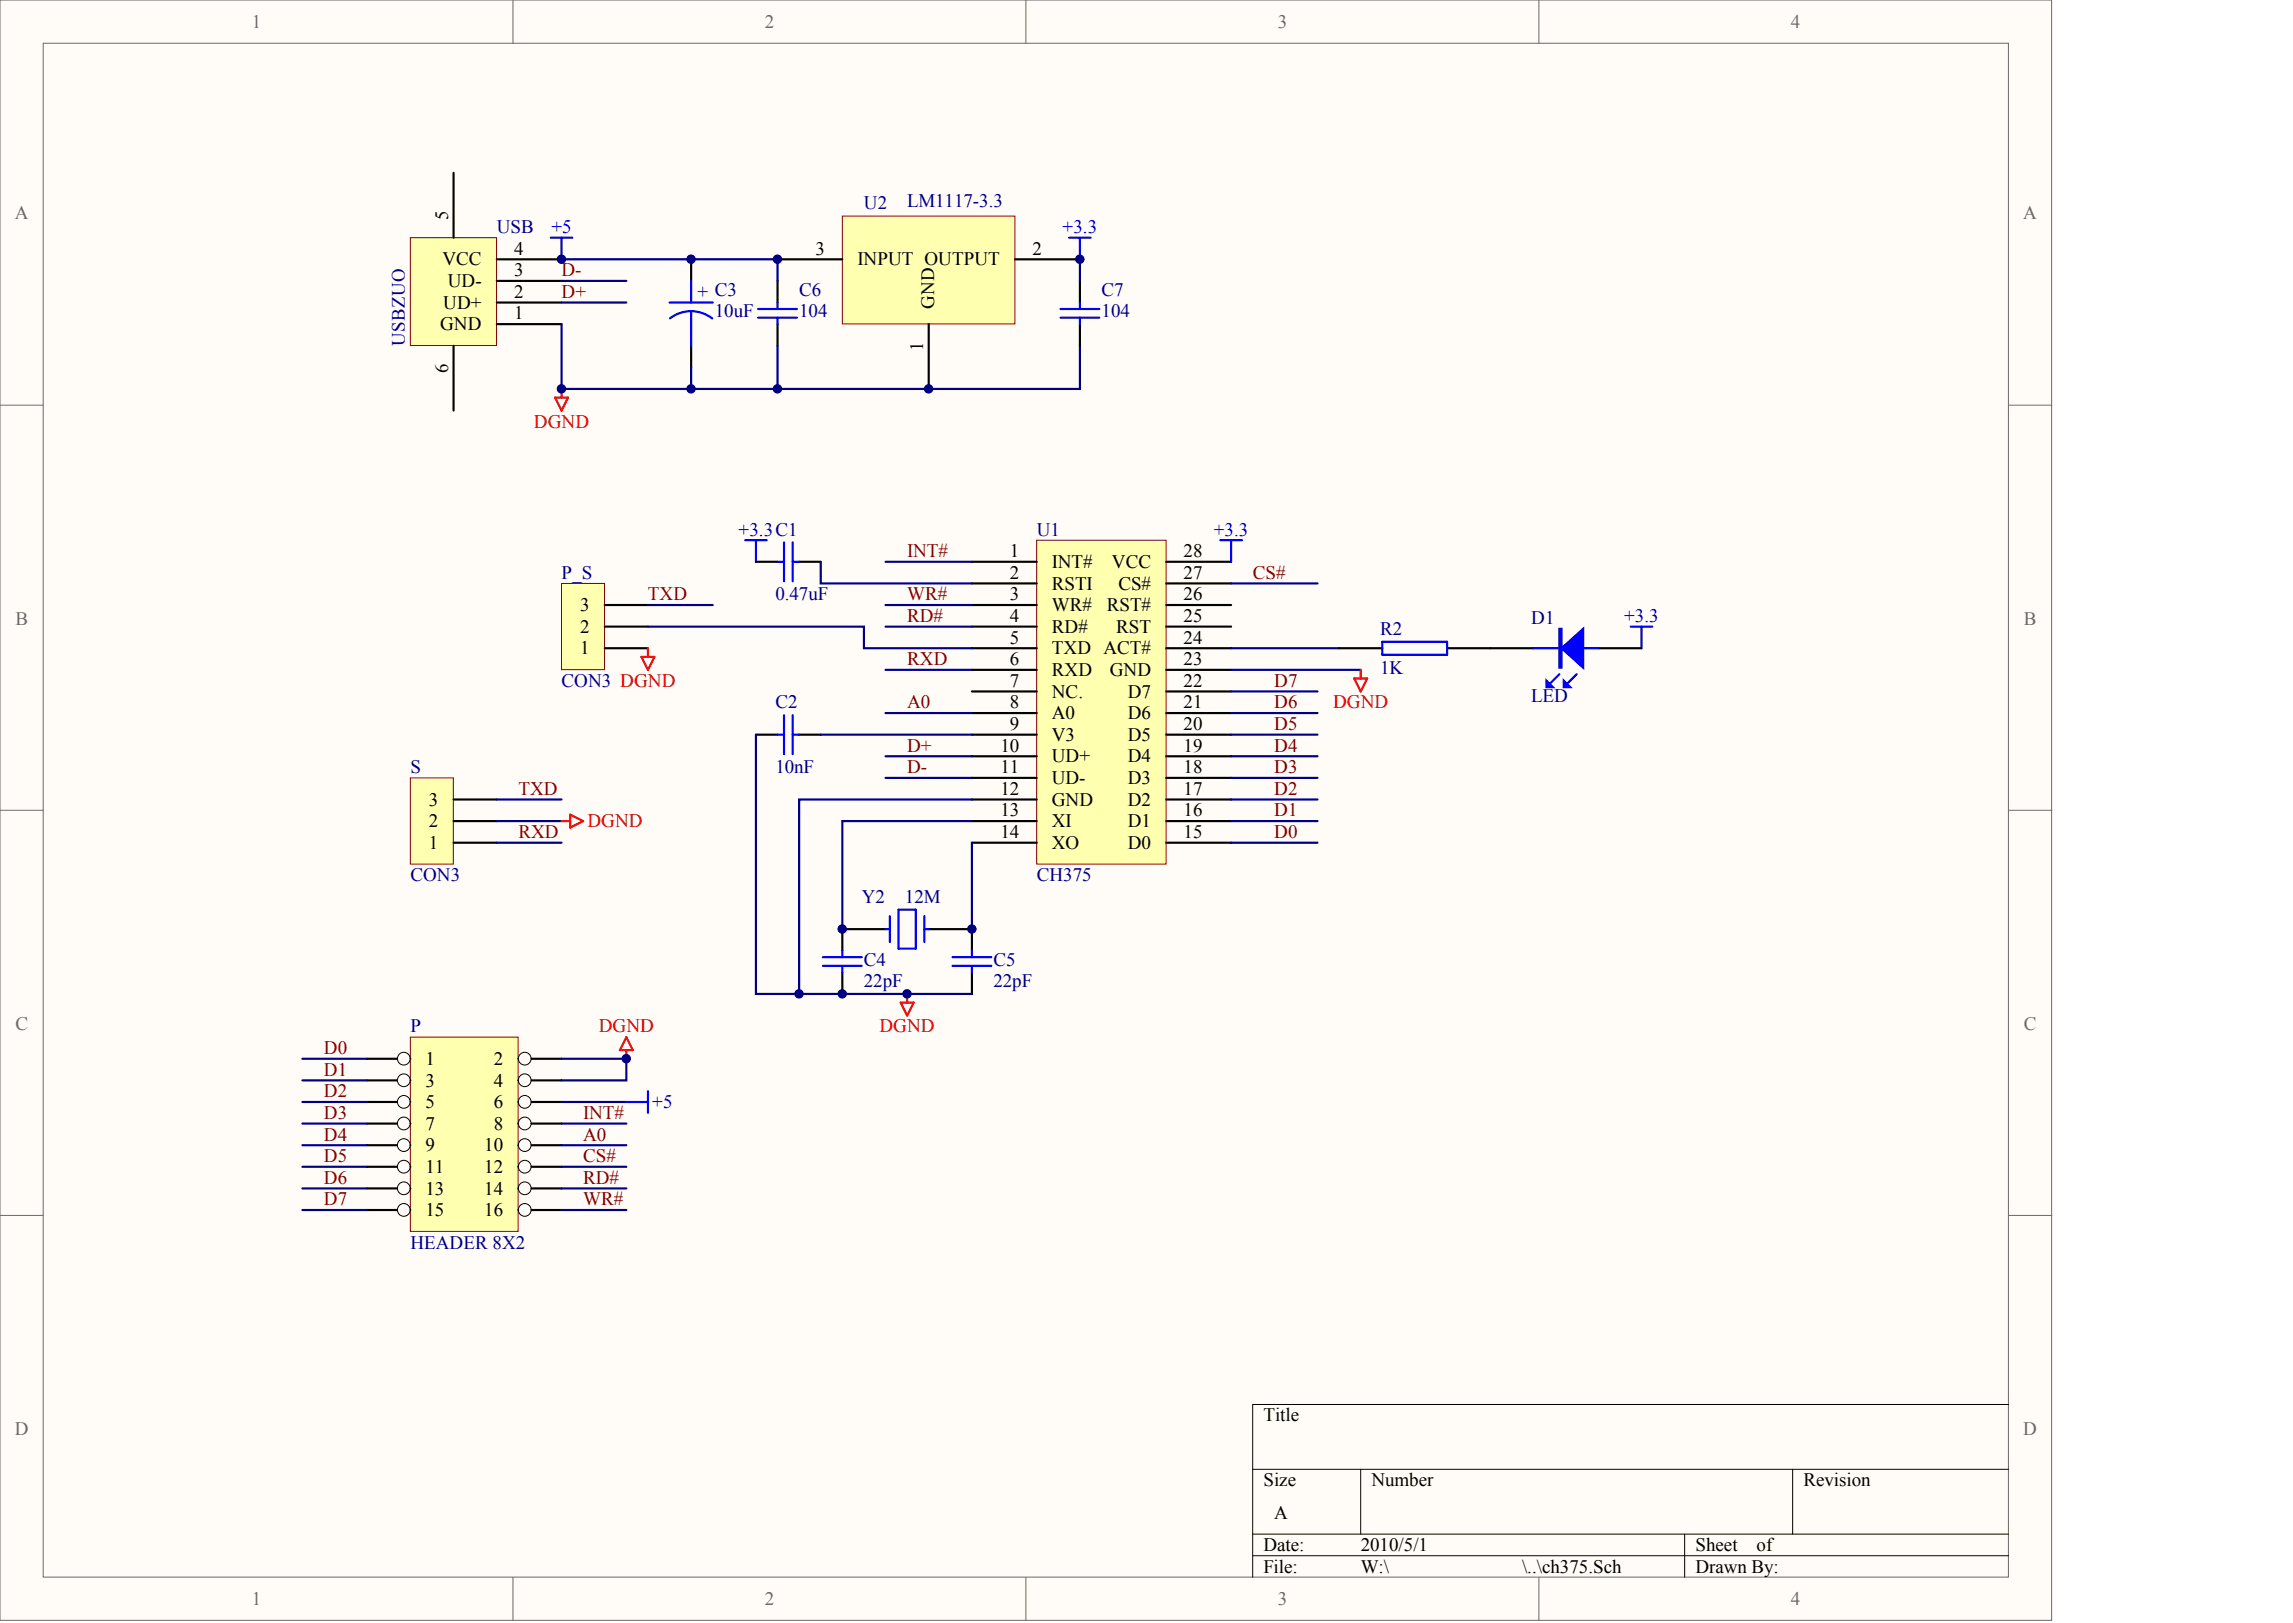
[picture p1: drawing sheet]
<svg xmlns="http://www.w3.org/2000/svg" width="840mm" height="594mm" viewBox="0 0 840 594" stroke-linecap="round" stroke-linejoin="round" font-family="sans-serif">
<defs><g id="words">
<g font-size="7" fill="#696969">
<text x="92.2" y="10.2">1</text>
<text x="280" y="10.2">2</text>
<text x="467.9" y="10.2">3</text>
<text x="655.7" y="10.2">4</text>
<text x="5.4" y="80.3">A</text>
<text x="740.9" y="80.3">A</text>
<text x="5.6" y="228.6">B</text>
<text x="741.1" y="228.6">B</text>
<text x="5.6" y="376.9">C</text>
<text x="741.1" y="376.9">C</text>
<text x="5.4" y="525.2">D</text>
<text x="740.9" y="525.2">D</text>
<text x="92.2" y="587.5">1</text>
<text x="280" y="587.5">2</text>
<text x="467.9" y="587.5">3</text>
<text x="655.7" y="587.5">4</text>
</g>
<g font-size="7" fill="#000080">
<text x="316.3" y="76.6">U2</text>
<text x="332.2" y="75.8">LM1117-3.3</text>
<text x="181.9" y="85.3">USB</text>
<text x="255.4" y="109">+ C3</text>
<text x="292.6" y="108.2">C6</text>
<text x="403.3" y="108.2">C7</text>
<text x="261.8" y="116.1">10uF</text>
<text x="292.6" y="116.1">104</text>
<text x="403.3" y="116.1">104</text>
<text x="379.6" y="196">U1</text>
<text x="205.6" y="211.8">P_S</text>
<text x="283.9" y="219.8">0.47uF</text>
<text x="505.4" y="232.4">R2</text>
<text x="560.7" y="228.5">D1</text>
<text x="205.6" y="251.4">CON3 DGND</text>
<text x="505.4" y="246.6">1K</text>
<text x="560.7" y="256.9">LED</text>
<text x="283.9" y="259.3">C2</text>
<text x="150.3" y="283">S</text>
<text x="283.9" y="283">10nF</text>
<text x="150.3" y="322.6">CON3</text>
<text x="379.6" y="322.6">CH375</text>
<text x="315.5" y="330.5">Y2</text>
<text x="331.4" y="330.5">12M</text>
<text x="316.3" y="353.4">C4</text>
<text x="363.8" y="353.4">C5</text>
<text x="316.3" y="361.3">22pF</text>
<text x="363.8" y="361.3">22pF</text>
<text x="150.3" y="377.9">P</text>
<text x="150.3" y="457">HEADER 8X2</text>
</g>
<g font-size="7" fill="#00f">
<text x="201.9" y="85.3">+5</text>
<text x="389.1" y="85.3">+3.3</text>
<text x="270.5" y="196">+3.3C1</text>
<text x="444.5" y="196">+3.3</text>
<text x="594.7" y="227.7">+3.3</text>
<text x="238.8" y="405.6">+5</text>
</g>
<g font-size="7">
<text x="188.2" y="93.2">4</text>
<text x="298.6" y="93.2">3</text>
<text x="378" y="93.2">2</text>
<text x="162" y="97.2">VCC</text>
<text x="188.2" y="101.1">3</text>
<text x="314" y="97.2">INPUT OUTPUT</text>
<text x="164" y="105.1">UD-</text>
<text x="162.3" y="113">UD+</text>
<text x="188.2" y="109">2</text>
<text x="188.2" y="116.9">1</text>
<text x="161.2" y="120.9">GND</text>
<text x="369.8" y="203.9">1</text>
<text x="433.4" y="203.9">28</text>
<text x="385.1" y="207.9">INT#</text>
<text x="407.1" y="207.9">VCC</text>
<text x="369.8" y="211.8">2</text>
<text x="385.1" y="215.8">RSTI</text>
<text x="409.5" y="215.8">CS#</text>
<text x="433.4" y="211.8">27</text>
<text x="369.8" y="219.8">3</text>
<text x="433.4" y="219.8">26</text>
<text x="212.4" y="223.7">3</text>
<text x="369.8" y="227.7">4</text>
<text x="385.1" y="223.7">WR#</text>
<text x="405.2" y="223.7">RST#</text>
<text x="433.4" y="227.7">25</text>
<text x="212.4" y="231.6">2</text>
<text x="385.1" y="231.6">RD#</text>
<text x="408.7" y="231.6">RST</text>
<text x="212.4" y="239.5">1</text>
<text x="369.8" y="235.6">5</text>
<text x="385.1" y="239.5">TXD ACT#</text>
<text x="433.4" y="235.6">24</text>
<text x="369.8" y="243.5">6</text>
<text x="433.4" y="243.5">23</text>
<text x="369.8" y="251.4">7</text>
<text x="385.1" y="247.4">RXD</text>
<text x="406.3" y="247.4">GND</text>
<text x="433.4" y="251.4">22</text>
<text x="385.1" y="255.3">NC.</text>
<text x="413" y="255.3">D7</text>
<text x="369.8" y="259.3">8</text>
<text x="385.1" y="263.3">A0</text>
<text x="413" y="263.3">D6</text>
<text x="433.4" y="259.3">21</text>
<text x="369.8" y="267.2">9</text>
<text x="433.4" y="267.2">20</text>
<text x="366.3" y="275.1">10</text>
<text x="385.1" y="271.2">V3</text>
<text x="413" y="271.2">D5</text>
<text x="433.4" y="275.1">19</text>
<text x="385.1" y="279.1">UD+</text>
<text x="413" y="279.1">D4</text>
<text x="366.3" y="283">11</text>
<text x="385.1" y="287">UD-</text>
<text x="413" y="287">D3</text>
<text x="433.4" y="283">18</text>
<text x="366.3" y="290.9">12</text>
<text x="433.4" y="290.9">17</text>
<text x="157.1" y="294.9">3</text>
<text x="366.3" y="298.8">13</text>
<text x="385.1" y="294.9">GND</text>
<text x="413" y="294.9">D2</text>
<text x="433.4" y="298.8">16</text>
<text x="157.1" y="302.8">2</text>
<text x="385.1" y="302.8">XI</text>
<text x="413" y="302.8">D1</text>
<text x="157.1" y="310.7">1</text>
<text x="366.3" y="306.8">14</text>
<text x="385.1" y="310.7">XO</text>
<text x="413" y="310.7">D0</text>
<text x="433.4" y="306.8">15</text>
<text x="155.8" y="389.8">1</text>
<text x="180.8" y="389.8">2</text>
<text x="155.8" y="397.7">3</text>
<text x="180.8" y="397.7">4</text>
<text x="155.8" y="405.6">5</text>
<text x="180.8" y="405.6">6</text>
<text x="155.8" y="413.5">7</text>
<text x="180.8" y="413.5">8</text>
<text x="155.8" y="421.4">9</text>
<text x="177.3" y="421.4">10</text>
<text x="155.8" y="429.3">11</text>
<text x="177.3" y="429.3">12</text>
<text x="155.8" y="437.2">13</text>
<text x="177.3" y="437.2">14</text>
<text x="155.8" y="445.2">15</text>
<text x="177.3" y="445.2">16</text>
<text x="462.6" y="520.3">Title</text>
<text x="462.6" y="544">Size</text>
<text x="502.2" y="544">Number</text>
<text x="660.4" y="544">Revision</text>
<text x="466.6" y="555.9">A</text>
<text x="462.6" y="567.7">Date:</text>
<text x="498.2" y="567.7">2010/5/1</text>
<text x="620.8" y="567.7">Sheet</text>
<text x="643.2" y="567.7">of</text>
<text x="462.6" y="575.7">File:</text>
<text x="498.2" y="575.7">W:\</text>
<text x="557.3" y="575.7">\..\ch375.Sch</text>
<text x="620.8" y="575.7">Drawn By:</text>
</g>
<g font-size="7" fill="#800000">
<text x="205.6" y="101.1">D-</text>
<text x="205.6" y="109">D+</text>
<text x="332.2" y="203.9">INT#</text>
<text x="458.7" y="211.8">CS#</text>
<text x="237.3" y="219.8">TXD</text>
<text x="332.2" y="219.8">WR#</text>
<text x="332.2" y="227.7">RD#</text>
<text x="332.2" y="243.5">RXD</text>
<text x="466.6" y="251.4">D7</text>
<text x="332.2" y="259.3">A0</text>
<text x="466.6" y="259.3">D6</text>
<text x="466.6" y="267.2">D5</text>
<text x="332.2" y="275.1">D+</text>
<text x="466.6" y="275.1">D4</text>
<text x="332.2" y="283">D-</text>
<text x="466.6" y="283">D3</text>
<text x="189.8" y="290.9">TXD</text>
<text x="466.6" y="290.9">D2</text>
<text x="466.6" y="298.8">D1</text>
<text x="189.8" y="306.8">RXD</text>
<text x="466.6" y="306.8">D0</text>
<text x="118.6" y="385.8">D0</text>
<text x="118.6" y="393.8">D1</text>
<text x="118.6" y="401.7">D2</text>
<text x="118.6" y="409.6">D3</text>
<text x="213.5" y="409.6">INT#</text>
<text x="118.6" y="417.5">D4</text>
<text x="213.5" y="417.5">A0</text>
<text x="118.6" y="425.4">D5</text>
<text x="213.5" y="425.4">CS#</text>
<text x="118.6" y="433.3">D6</text>
<text x="213.5" y="433.3">RD#</text>
<text x="118.6" y="441.2">D7</text>
<text x="213.5" y="441.2">WR#</text>
</g>
<g font-size="7" fill="#f00">
<text x="195.5" y="156.5">DGND</text>
<text x="488.1" y="259.3">DGND</text>
<text x="215.1" y="302.8">DGND</text>
<text x="219.2" y="377.9">DGND</text>
<text x="322" y="377.9">DGND</text>
</g>
<g font-size="6.9">
<text x="164.1" y="80.7" transform="rotate(-90 164.1 80.7)">5</text>
<text x="342" y="113.1" transform="rotate(-90 342 113.1)">GND</text>
<text x="338.1" y="128.5" transform="rotate(-90 338.1 128.5)">1</text>
<text x="164.1" y="136.4" transform="rotate(-90 164.1 136.4)">6</text>
</g>
<text font-size="6.9" fill="#000080" x="148.2" y="126.6" transform="rotate(-90 148.2 126.6)">USBZUO</text>
</g></defs>
<g fill="#fffcf8" stroke="#696969" stroke-width=".37">
<path d="M0 0h751.2v593.1h-751.2z"/>
<path d="M15.8 15.8h719.6v561.5h-719.6z"/>
</g>
<path d="M187.8 0v15.8M375.7 0v15.8M563.5 0v15.8M0 148.3h15.8M735.5 148.3h15.8M0 296.6h15.8M735.5 296.6h15.8M0 444.9h15.8M735.5 444.9h15.8M187.8 577.4v15.8M375.7 577.4v15.8M563.5 577.4v15.8" fill="none" stroke="#696969" stroke-width=".37"/>
<path d="M735.5 514.1h-276.8v63.3M458.7 537.8h276.8M498.2 537.8v23.7M656.4 537.8v23.7M458.7 561.5h276.8M458.7 569.5h276.8M616.9 561.5v15.9" fill="none" stroke="#000" stroke-width=".37"/>
<path d="M379.6 197.7h47.4v118.6h-47.4z" fill="#ffffb0" stroke="#800000" stroke-width=".37"/>
<g fill="none" stroke="#000" stroke-width=".79">
<path d="M355.9 205.6h23.7M355.9 213.6h23.7M427.1 205.6h23.7M427.1 213.6h23.7M355.9 221.5h23.7M355.9 229.4h23.7M355.9 237.3h23.7M427.1 221.5h23.7M427.1 229.4h23.7M427.1 237.3h23.7M490.3 237.3h15.8M529.9 237.3h15.8"/>
<path d="M355.9 245.2h23.7M355.9 253.1h23.7M427.1 245.2h23.7M427.1 253.1h23.7M355.9 261h23.7M355.9 268.9h23.7M355.9 276.8h23.7M427.1 261h23.7M427.1 268.9h23.7M427.1 276.8h23.7M355.9 284.7h23.7M355.9 292.6h23.7"/>
<path d="M427.1 284.7h23.7M427.1 292.6h23.7M355.9 300.6h23.7M355.9 308.5h23.7M427.1 300.6h23.7M427.1 308.5h23.7M308.4 355.9v7.9M324.2 340.1h-15.8v7.9M340.1 340.1h15.8v7.9M355.9 355.9v7.9"/>
</g>
<g fill="none" stroke="#00f" stroke-width=".79">
<path d="M446.8 197.7h7.9M450.8 197.7v7.9M506.1 234.9h23.8v4.8h-23.8zM597.1 229.4h7.9M601 229.4v7.9M325.8 335.4v9.4M329 333h6.3v14.2h-6.3zM338.5 335.4v9.4M301.3 350.4h14.2M301.3 353.5h14.2M308.4 348v2.4M308.4 353.5v2.4"/>
<path d="M324.2 340.1h1.6M338.5 340.1h1.6M348.8 350.4h14.2M348.8 353.5h14.2M355.9 348v2.4M355.9 353.5v2.4"/>
</g>
<g fill="none" stroke="#000080" stroke-width=".79">
<path d="M450.8 213.6h31.6M450.8 237.3h39.5M450.8 253.1h31.6M450.8 245.2h47.4M450.8 261h31.6M450.8 268.9h31.6M450.8 276.8h31.6M450.8 284.7h31.6M450.8 292.6h31.6M355.9 300.6h-47.5v39.5M355.9 308.5v31.6M450.8 300.6h31.6"/>
<path d="M450.8 308.5h31.6"/>
</g>
<path d="M495.9 248.4h4.7l-2.4 4.7zM498.2 245.2v3.2M329.8 367h4.7l-2.3 4.7zM332.2 363.8v3.2" fill="none" stroke="#f00" stroke-width=".79"/>
<path d="M150.3 87h31.5v39.5h-31.5z" fill="#ffffb0" stroke="#800000" stroke-width=".37"/>
<path d="M166.1 63.3v23.7M181.9 94.9h23.7M181.9 118.6h23.7M181.9 110.7h23.7M181.9 102.8h23.7M166.1 126.6v23.7M545.7 237.3h15.8M585.2 237.3h15.8" fill="none" stroke="#000" stroke-width=".79"/>
<path d="M324.2 205.6h31.7M324.2 229.4h31.7M324.2 221.5h31.7M324.2 276.8h31.7M324.2 261h31.7M324.2 284.7h31.7" fill="none" stroke="#000080" stroke-width=".79"/>
<path d="M203.2 145.5h4.8l-2.4 4.8zM205.6 142.4v3.1" fill="none" stroke="#f00" stroke-width=".79"/>
<path d="M201.7 87h7.9M205.6 87v7.9M272.8 197.7h8M276.8 197.7v7.9M561.5 237.3h23.7M571 246.8l-3.2 3.1M577.3 246.8l-3.1 3.1" fill="none" stroke="#00f" stroke-width=".79"/>
<g fill="#00f" stroke="#00f" stroke-width=".79">
<path d="M571.8 237.3l7.9-7.1v14.2z"/>
<path d="M566.2 249.1l2.4 2.4h-2.4z"/>
<path d="M572.6 249.1l2.3 2.4h-2.3z"/>
<path d="M571 230.2h.8v14.2h-.8z" fill-rule="evenodd"/>
</g>
<path d="M205.6 213.6h15.8v31.5h-15.8z" fill="#ffffb0" stroke="#800000" stroke-width=".37"/>
<path d="M253.1 94.9v7.9M253.1 126.6v7.9M276.8 205.6h7.9M292.6 205.6h7.9M221.4 237.3h15.9M221.4 229.4h15.9M221.4 221.5h15.9M276.8 268.9h7.9M292.6 268.9h7.9" fill="none" stroke="#000" stroke-width=".79"/>
<path d="M205.6 110.7h23.7M205.6 102.8h23.7M237.3 221.5h23.7M324.2 245.2h31.7" fill="none" stroke="#000080" stroke-width=".79"/>
<path d="M237.3 237.3v3.1M234.9 240.4h4.7l-2.3 4.8z" fill="none" stroke="#f00" stroke-width=".79"/>
<g fill="none" stroke="#00f" stroke-width=".79">
<path d="M391.5 87h7.9M395.4 87v7.9M245.2 110.7h15.8M253.1 113.9a12.6 12.6 0 0 1 7.7 2.7M253.1 113.9a12.6 12.6 0 0 0-7.8 2.6M253.1 102.8v7.9M253.1 113.9v12.7M287.1 198.5v14.3M290.2 198.5v14.3M284.7 205.6h2.4M290.2 205.6h2.4M284.7 268.9h2.4"/>
<path d="M287.1 261.8v14.2M290.2 261.8v14.2M290.2 268.9h2.4"/>
</g>
<path d="M308.4 79.1h63.2v39.5h-63.2z" fill="#ffffb0" stroke="#800000" stroke-width=".37"/>
<path d="M284.7 94.9h23.7M371.7 94.9h23.7M284.7 102.8v7.9M284.7 118.6v8M340.1 118.6v23.8M395.4 102.8v7.9M395.4 118.6v8" fill="none" stroke="#000" stroke-width=".79"/>
<path d="M277.6 113.1h14.2M277.6 116.3h14.2M284.7 110.7v2.4M284.7 116.3v2.3M388.3 113.1h14.2M388.3 116.3h14.2M395.4 110.7v2.4M395.4 116.3v2.3" fill="none" stroke="#00f" stroke-width=".79"/>
<path d="M395.4 94.9v7.9M205.6 118.6v23.8h189.8v-15.8M253.1 134.5v7.9M284.7 126.6v15.8" fill="none" stroke="#000080" stroke-width=".79"/>
<path d="M150.3 284.7h15.7v31.6h-15.7z" fill="#ffffb0" stroke="#800000" stroke-width=".37"/>
<path d="M166.1 292.6h15.8M166.1 308.5h15.8M166.1 300.6h15.8" fill="none" stroke="#000" stroke-width=".79"/>
<path d="M181.9 292.6h23.7M181.9 300.6h23.7M181.9 308.5h23.7" fill="none" stroke="#000080" stroke-width=".79"/>
<path d="M208.8 298.2l4.7 2.4-4.7 2.3zM205.6 300.6h3.2" fill="none" stroke="#f00" stroke-width=".79"/>
<path d="M150.3 379.6h39.4v71.1h-39.4z" fill="#ffffb0" stroke="#800000" stroke-width=".37"/>
<path d="M134.4 387.5h15.9" fill="none" stroke="#000" stroke-width=".79"/>
<circle cx="147.8" cy="387.5" r="2.33" fill="#fffcf8" stroke="#000" stroke-width=".37"/>
<path d="M189.8 387.5h15.8" fill="none" stroke="#000" stroke-width=".79"/>
<circle cx="192.1" cy="387.5" r="2.33" fill="#fffcf8" stroke="#000" stroke-width=".37"/>
<path d="M134.4 395.5h15.9" fill="none" stroke="#000" stroke-width=".79"/>
<circle cx="147.8" cy="395.4" r="2.33" fill="#fffcf8" stroke="#000" stroke-width=".37"/>
<path d="M189.8 395.5h15.8" fill="none" stroke="#000" stroke-width=".79"/>
<circle cx="192.1" cy="395.4" r="2.33" fill="#fffcf8" stroke="#000" stroke-width=".37"/>
<path d="M134.4 403.4h15.9" fill="none" stroke="#000" stroke-width=".79"/>
<circle cx="147.8" cy="403.3" r="2.33" fill="#fffcf8" stroke="#000" stroke-width=".37"/>
<path d="M189.8 403.4h15.8" fill="none" stroke="#000" stroke-width=".79"/>
<circle cx="192.1" cy="403.3" r="2.33" fill="#fffcf8" stroke="#000" stroke-width=".37"/>
<path d="M134.4 411.3h15.9" fill="none" stroke="#000" stroke-width=".79"/>
<circle cx="147.8" cy="411.2" r="2.33" fill="#fffcf8" stroke="#000" stroke-width=".37"/>
<path d="M189.8 411.3h15.8" fill="none" stroke="#000" stroke-width=".79"/>
<circle cx="192.1" cy="411.2" r="2.33" fill="#fffcf8" stroke="#000" stroke-width=".37"/>
<path d="M134.4 419.2h15.9" fill="none" stroke="#000" stroke-width=".79"/>
<circle cx="147.8" cy="419.1" r="2.33" fill="#fffcf8" stroke="#000" stroke-width=".37"/>
<path d="M189.8 419.2h15.8" fill="none" stroke="#000" stroke-width=".79"/>
<circle cx="192.1" cy="419.1" r="2.33" fill="#fffcf8" stroke="#000" stroke-width=".37"/>
<path d="M134.4 427.1h15.9" fill="none" stroke="#000" stroke-width=".79"/>
<circle cx="147.8" cy="427.1" r="2.33" fill="#fffcf8" stroke="#000" stroke-width=".37"/>
<path d="M189.8 427.1h15.8" fill="none" stroke="#000" stroke-width=".79"/>
<circle cx="192.1" cy="427.1" r="2.33" fill="#fffcf8" stroke="#000" stroke-width=".37"/>
<path d="M134.4 435h15.9" fill="none" stroke="#000" stroke-width=".79"/>
<circle cx="147.8" cy="435" r="2.33" fill="#fffcf8" stroke="#000" stroke-width=".37"/>
<path d="M189.8 435h15.8" fill="none" stroke="#000" stroke-width=".79"/>
<circle cx="192.1" cy="435" r="2.33" fill="#fffcf8" stroke="#000" stroke-width=".37"/>
<path d="M134.4 442.9h15.9" fill="none" stroke="#000" stroke-width=".79"/>
<circle cx="147.8" cy="442.9" r="2.33" fill="#fffcf8" stroke="#000" stroke-width=".37"/>
<path d="M189.8 442.9h15.8" fill="none" stroke="#000" stroke-width=".79"/>
<circle cx="192.1" cy="442.9" r="2.33" fill="#fffcf8" stroke="#000" stroke-width=".37"/>
<g fill="none" stroke="#000080" stroke-width=".79">
<path d="M205.6 94.9h79.1v7.9M300.5 205.6v8h55.4M237.3 229.4h79v7.9h39.6M276.8 268.9v94.9h79.1M300.5 268.9h55.4M355.9 292.6h-63.3v71.2M110.7 387.5h23.7M110.7 395.5h23.7M205.6 387.5h23.7v8h-23.7M110.7 403.4h23.7M110.7 411.3h23.7M110.7 419.2h23.7"/>
<path d="M205.6 403.4h23.7M205.6 411.3h23.7M205.6 419.2h23.7M110.7 427.1h23.7M110.7 435h23.7M205.6 427.1h23.7M205.6 435h23.7M110.7 442.9h23.7M205.6 442.9h23.7"/>
</g>
<path d="M229.3 379.6l2.4 4.8h-4.7zM229.3 384.4v3.1" fill="none" stroke="#f00" stroke-width=".79"/>
<path d="M237.3 399.4v7.9M229.3 403.4h8" fill="none" stroke="#00f" stroke-width=".79"/>
<g fill="#000080" stroke="#000080" stroke-width=".37">
<circle cx="205.6" cy="142.3" r="1.54"/>
<circle cx="205.6" cy="94.9" r="1.54"/>
<circle cx="229.3" cy="387.5" r="1.54"/>
<circle cx="253" cy="142.3" r="1.54"/>
<circle cx="253" cy="94.9" r="1.54"/>
<circle cx="284.7" cy="142.3" r="1.54"/>
<circle cx="284.7" cy="94.9" r="1.54"/>
<circle cx="292.6" cy="363.8" r="1.54"/>
<circle cx="308.4" cy="363.8" r="1.54"/>
<circle cx="308.4" cy="340.1" r="1.54"/>
<circle cx="332.1" cy="363.8" r="1.54"/>
<circle cx="340" cy="142.3" r="1.54"/>
<circle cx="355.8" cy="340.1" r="1.54"/>
<circle cx="395.4" cy="94.9" r="1.54"/>
</g>
<use href="#words"/>
</svg>
